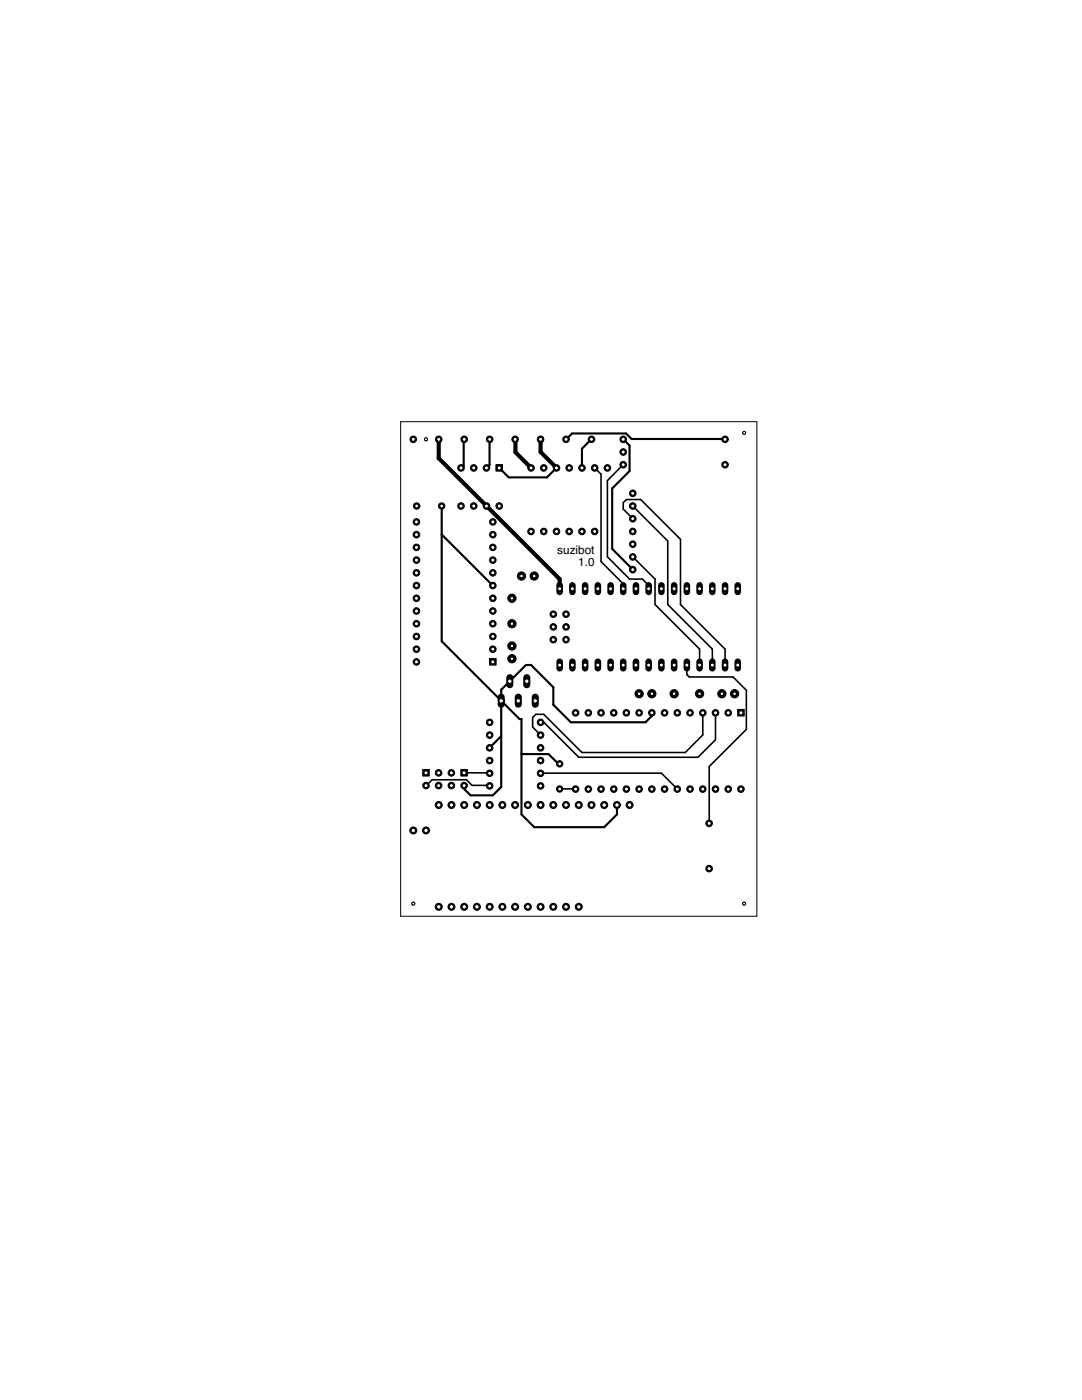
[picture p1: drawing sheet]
<svg xmlns="http://www.w3.org/2000/svg" width="216mm" height="279mm" viewBox="0 0 216 279" stroke-linecap="round" stroke-linejoin="round" font-family="sans-serif">
<defs><g id="words">
<g font-size="2.3">
<text x="111.2" y="110.5">suzibot</text>
<text x="115.4" y="113">1.0</text>
</g>
</g></defs>
<path d="M87.5 87.7v3.8l24.2 24.1v1.9M102.8 87.8v2.5l3.2 3.1M107.9 87.8v2.4l3.1 3.2M100 139.8h.4" fill="none" stroke="#000" stroke-width=".83"/>
<g fill="none" stroke="#000" stroke-width=".32">
<path d="M102.8 87.7v.1M105.9 93.3l.1 .1M118.7 93.4l1.2 1.2v17.5l4.5 4.4v1M124.4 92.7l-3.2 3.2v15.2l4.4 4.5h2.6l1.2 1.2v.7M126.3 101l6.9 7v12.6l8.9 8.9v3.2M126.3 111.1l4.4 4.5v5l8.9 8.9v3.2M126.3 103.5l-1.9-1.9v-1.3l.6-.6h2.8l8 7.9v13l8.9 8.9v3.2M137.1 132.7v1.9l.4 .5h8.8l2.6 2.7v7.8l-7.4 7.4v11.3M85 156.8l1.2-1.2h6.9l1.1 1.1 3.5 .1M92.6 154.2l5.1 .1M107.9 154.3h24.1l3.1 3.2M111.7 157.4l3.2 .1"/>
<path d="M140.5 142.6l-.3-.4v4.5l-3.5 3.5h-20.6l-7.6-7.6h-1.6l-.6 .6v1.9l1.6 1.6M142.8 142.2v5.4l-3.5 3.5h-23.8l-7-7h-.6M141.5 164.3h.1"/>
</g>
<g fill="none" stroke="#000" stroke-width=".42">
<path d="M92.6 87.7l-.1 .1v5.1l-.5 .5M97.7 87.7v5.1l-.6 .6M107.9 87.7v.1M111 93.3l-1.9 2h-7.6l-1.9-1.9M112.9 87.7l1.3-1.2h10.7l1.1 1.1 18.7 .1M118 87.7l-1.9 1.9v3.8M124.4 87.7l1.2 1.2v5.1l-3.4 3.5v12l4.1 4.2M88.1 101v27l15.6 15.5h.4v19l2.5 2.6h14l2.5-2.6v-1.9M88.1 106.7l10.2 10.1M98.3 116.8h.1M100 146.9l-2.3 2.3M104.1 150.5h5.4l1.9 1.9h.3"/>
<path d="M130.1 142.2v.7l-1.3 1.2h-14.9l-3.5-3.4v-3.5l-4.4-4.5h-1.1l-4.9 4.9v19.5l-1.7 1.6h-4.4l-1.3-1.2v-.7"/>
</g>
<circle cx="144" cy="138.5" r=".83" fill="#000" stroke="#000" stroke-width=".2"/>
<circle cx="144" cy="138.5" r=".36" fill="#fff" stroke="#000" stroke-width=".2"/>
<circle cx="146.6" cy="138.5" r=".83" fill="#000" stroke="#000" stroke-width=".2"/>
<circle cx="146.6" cy="138.5" r=".36" fill="#fff" stroke="#000" stroke-width=".2"/>
<circle cx="130.1" cy="138.5" r=".83" fill="#000" stroke="#000" stroke-width=".2"/>
<circle cx="130.1" cy="138.5" r=".36" fill="#fff" stroke="#000" stroke-width=".2"/>
<circle cx="127.5" cy="138.5" r=".83" fill="#000" stroke="#000" stroke-width=".2"/>
<circle cx="127.5" cy="138.5" r=".36" fill="#fff" stroke="#000" stroke-width=".2"/>
<circle cx="106.6" cy="115" r=".83" fill="#000" stroke="#000" stroke-width=".2"/>
<circle cx="106.6" cy="115" r=".36" fill="#fff" stroke="#000" stroke-width=".2"/>
<circle cx="104.1" cy="115" r=".83" fill="#000" stroke="#000" stroke-width=".2"/>
<circle cx="104.1" cy="115" r=".36" fill="#fff" stroke="#000" stroke-width=".2"/>
<circle cx="102.2" cy="128.9" r=".83" fill="#000" stroke="#000" stroke-width=".2"/>
<circle cx="102.2" cy="128.9" r=".36" fill="#fff" stroke="#000" stroke-width=".2"/>
<circle cx="102.2" cy="131.5" r=".83" fill="#000" stroke="#000" stroke-width=".2"/>
<circle cx="102.2" cy="131.5" r=".36" fill="#fff" stroke="#000" stroke-width=".2"/>
<path d="M101.7 135.2v1.5" fill="none" stroke="#000" stroke-width="1.4"/>
<circle cx="101.7" cy="136" r=".44" fill="#fff" stroke="#000" stroke-width=".2"/>
<path d="M105.1 135.2v1.5" fill="none" stroke="#000" stroke-width="1.4"/>
<circle cx="105.1" cy="136" r=".44" fill="#fff" stroke="#000" stroke-width=".2"/>
<path d="M100 139.1v1.4" fill="none" stroke="#000" stroke-width="1.4"/>
<circle cx="100" cy="139.9" r=".44" fill="#fff" stroke="#000" stroke-width=".2"/>
<path d="M103.4 139.1v1.4" fill="none" stroke="#000" stroke-width="1.4"/>
<circle cx="103.4" cy="139.9" r=".44" fill="#fff" stroke="#000" stroke-width=".2"/>
<path d="M106.8 139.1v1.4" fill="none" stroke="#000" stroke-width="1.4"/>
<circle cx="106.8" cy="139.9" r=".44" fill="#fff" stroke="#000" stroke-width=".2"/>
<path d="M99 92.7h1.3v1.3h-1.3z" fill="#000" stroke="#000" stroke-width=".2"/>
<circle cx="99.6" cy="93.4" r=".4" fill="#fff" stroke="#000" stroke-width=".2"/>
<circle cx="97.1" cy="93.4" r=".66" fill="#000" stroke="#000" stroke-width=".2"/>
<circle cx="97.1" cy="93.4" r=".4" fill="#fff" stroke="#000" stroke-width=".2"/>
<circle cx="94.5" cy="93.4" r=".66" fill="#000" stroke="#000" stroke-width=".2"/>
<circle cx="94.5" cy="93.4" r=".4" fill="#fff" stroke="#000" stroke-width=".2"/>
<circle cx="92" cy="93.4" r=".66" fill="#000" stroke="#000" stroke-width=".2"/>
<circle cx="92" cy="93.4" r=".4" fill="#fff" stroke="#000" stroke-width=".2"/>
<circle cx="92" cy="101" r=".66" fill="#000" stroke="#000" stroke-width=".2"/>
<circle cx="92" cy="101" r=".4" fill="#fff" stroke="#000" stroke-width=".2"/>
<circle cx="94.5" cy="101" r=".66" fill="#000" stroke="#000" stroke-width=".2"/>
<circle cx="94.5" cy="101" r=".4" fill="#fff" stroke="#000" stroke-width=".2"/>
<circle cx="97.1" cy="101" r=".66" fill="#000" stroke="#000" stroke-width=".2"/>
<circle cx="97.1" cy="101" r=".4" fill="#fff" stroke="#000" stroke-width=".2"/>
<circle cx="99.6" cy="101" r=".66" fill="#000" stroke="#000" stroke-width=".2"/>
<circle cx="99.6" cy="101" r=".4" fill="#fff" stroke="#000" stroke-width=".2"/>
<path d="M111.7 132.1v1.3" fill="none" stroke="#000" stroke-width="1.3"/>
<circle cx="111.7" cy="132.7" r=".4" fill="#fff" stroke="#000" stroke-width=".2"/>
<path d="M114.2 132.1v1.3" fill="none" stroke="#000" stroke-width="1.3"/>
<circle cx="114.2" cy="132.7" r=".4" fill="#fff" stroke="#000" stroke-width=".2"/>
<path d="M116.8 132.1v1.3" fill="none" stroke="#000" stroke-width="1.3"/>
<circle cx="116.8" cy="132.7" r=".4" fill="#fff" stroke="#000" stroke-width=".2"/>
<path d="M119.3 132.1v1.3" fill="none" stroke="#000" stroke-width="1.3"/>
<circle cx="119.3" cy="132.7" r=".4" fill="#fff" stroke="#000" stroke-width=".2"/>
<path d="M121.8 132.1v1.3" fill="none" stroke="#000" stroke-width="1.3"/>
<circle cx="121.8" cy="132.7" r=".4" fill="#fff" stroke="#000" stroke-width=".2"/>
<path d="M124.4 132.1v1.3" fill="none" stroke="#000" stroke-width="1.3"/>
<circle cx="124.4" cy="132.7" r=".4" fill="#fff" stroke="#000" stroke-width=".2"/>
<path d="M126.9 132.1v1.3" fill="none" stroke="#000" stroke-width="1.3"/>
<circle cx="126.9" cy="132.7" r=".4" fill="#fff" stroke="#000" stroke-width=".2"/>
<path d="M129.4 132.1v1.3" fill="none" stroke="#000" stroke-width="1.3"/>
<circle cx="129.4" cy="132.7" r=".4" fill="#fff" stroke="#000" stroke-width=".2"/>
<path d="M132 132.1v1.3" fill="none" stroke="#000" stroke-width="1.3"/>
<circle cx="132" cy="132.7" r=".4" fill="#fff" stroke="#000" stroke-width=".2"/>
<path d="M134.5 132.1v1.3" fill="none" stroke="#000" stroke-width="1.3"/>
<circle cx="134.5" cy="132.7" r=".4" fill="#fff" stroke="#000" stroke-width=".2"/>
<path d="M137.1 132.1v1.3" fill="none" stroke="#000" stroke-width="1.3"/>
<circle cx="137.1" cy="132.7" r=".4" fill="#fff" stroke="#000" stroke-width=".2"/>
<path d="M139.6 132.1v1.3" fill="none" stroke="#000" stroke-width="1.3"/>
<circle cx="139.6" cy="132.7" r=".4" fill="#fff" stroke="#000" stroke-width=".2"/>
<path d="M111.7 116.8v1.3" fill="none" stroke="#000" stroke-width="1.3"/>
<circle cx="111.7" cy="117.5" r=".4" fill="#fff" stroke="#000" stroke-width=".2"/>
<path d="M114.2 116.8v1.3" fill="none" stroke="#000" stroke-width="1.3"/>
<circle cx="114.2" cy="117.5" r=".4" fill="#fff" stroke="#000" stroke-width=".2"/>
<path d="M116.8 116.8v1.3" fill="none" stroke="#000" stroke-width="1.3"/>
<circle cx="116.8" cy="117.5" r=".4" fill="#fff" stroke="#000" stroke-width=".2"/>
<path d="M132 116.8v1.3" fill="none" stroke="#000" stroke-width="1.3"/>
<circle cx="132" cy="117.5" r=".4" fill="#fff" stroke="#000" stroke-width=".2"/>
<path d="M134.5 116.8v1.3" fill="none" stroke="#000" stroke-width="1.3"/>
<circle cx="134.5" cy="117.5" r=".4" fill="#fff" stroke="#000" stroke-width=".2"/>
<path d="M137.1 116.8v1.3" fill="none" stroke="#000" stroke-width="1.3"/>
<circle cx="137.1" cy="117.5" r=".4" fill="#fff" stroke="#000" stroke-width=".2"/>
<path d="M139.6 116.8v1.3" fill="none" stroke="#000" stroke-width="1.3"/>
<circle cx="139.6" cy="117.5" r=".4" fill="#fff" stroke="#000" stroke-width=".2"/>
<path d="M147.2 116.8v1.3" fill="none" stroke="#000" stroke-width="1.3"/>
<circle cx="147.2" cy="117.5" r=".4" fill="#fff" stroke="#000" stroke-width=".2"/>
<path d="M147.2 132.1v1.3" fill="none" stroke="#000" stroke-width="1.3"/>
<circle cx="147.2" cy="132.7" r=".4" fill="#fff" stroke="#000" stroke-width=".2"/>
<path d="M144.7 132.1v1.3" fill="none" stroke="#000" stroke-width="1.3"/>
<circle cx="144.7" cy="132.7" r=".4" fill="#fff" stroke="#000" stroke-width=".2"/>
<path d="M142.1 132.1v1.3" fill="none" stroke="#000" stroke-width="1.3"/>
<circle cx="142.1" cy="132.7" r=".4" fill="#fff" stroke="#000" stroke-width=".2"/>
<path d="M144.7 116.8v1.3" fill="none" stroke="#000" stroke-width="1.3"/>
<circle cx="144.7" cy="117.5" r=".4" fill="#fff" stroke="#000" stroke-width=".2"/>
<path d="M142.1 116.8v1.3" fill="none" stroke="#000" stroke-width="1.3"/>
<circle cx="142.1" cy="117.5" r=".4" fill="#fff" stroke="#000" stroke-width=".2"/>
<path d="M119.3 116.8v1.3" fill="none" stroke="#000" stroke-width="1.3"/>
<circle cx="119.3" cy="117.5" r=".4" fill="#fff" stroke="#000" stroke-width=".2"/>
<circle cx="112.9" cy="122.6" r=".66" fill="#000" stroke="#000" stroke-width=".2"/>
<circle cx="112.9" cy="122.6" r=".4" fill="#fff" stroke="#000" stroke-width=".2"/>
<circle cx="112.9" cy="125.1" r=".66" fill="#000" stroke="#000" stroke-width=".2"/>
<circle cx="112.9" cy="125.1" r=".4" fill="#fff" stroke="#000" stroke-width=".2"/>
<circle cx="112.9" cy="127.7" r=".66" fill="#000" stroke="#000" stroke-width=".2"/>
<circle cx="112.9" cy="127.7" r=".4" fill="#fff" stroke="#000" stroke-width=".2"/>
<path d="M129.4 116.8v1.3" fill="none" stroke="#000" stroke-width="1.3"/>
<circle cx="129.4" cy="117.5" r=".4" fill="#fff" stroke="#000" stroke-width=".2"/>
<path d="M126.9 116.8v1.3" fill="none" stroke="#000" stroke-width="1.3"/>
<circle cx="126.9" cy="117.5" r=".4" fill="#fff" stroke="#000" stroke-width=".2"/>
<path d="M124.4 116.8v1.3" fill="none" stroke="#000" stroke-width="1.3"/>
<circle cx="124.4" cy="117.5" r=".4" fill="#fff" stroke="#000" stroke-width=".2"/>
<path d="M121.8 116.8v1.3" fill="none" stroke="#000" stroke-width="1.3"/>
<circle cx="121.8" cy="117.5" r=".4" fill="#fff" stroke="#000" stroke-width=".2"/>
<circle cx="110.4" cy="122.6" r=".66" fill="#000" stroke="#000" stroke-width=".2"/>
<circle cx="110.4" cy="122.6" r=".4" fill="#fff" stroke="#000" stroke-width=".2"/>
<circle cx="110.4" cy="125.1" r=".66" fill="#000" stroke="#000" stroke-width=".2"/>
<circle cx="110.4" cy="125.1" r=".4" fill="#fff" stroke="#000" stroke-width=".2"/>
<circle cx="110.4" cy="127.7" r=".66" fill="#000" stroke="#000" stroke-width=".2"/>
<circle cx="110.4" cy="127.7" r=".4" fill="#fff" stroke="#000" stroke-width=".2"/>
<path d="M84.3 153.6h1.4v1.3h-1.4z" fill="#000" stroke="#000" stroke-width=".2"/>
<circle cx="85" cy="154.2" r=".4" fill="#fff" stroke="#000" stroke-width=".2"/>
<path d="M91.9 153.6h1.4v1.3h-1.4z" fill="#000" stroke="#000" stroke-width=".2"/>
<circle cx="92.6" cy="154.2" r=".4" fill="#fff" stroke="#000" stroke-width=".2"/>
<circle cx="87.5" cy="154.2" r=".66" fill="#000" stroke="#000" stroke-width=".2"/>
<circle cx="87.5" cy="154.2" r=".4" fill="#fff" stroke="#000" stroke-width=".2"/>
<circle cx="90.1" cy="154.2" r=".66" fill="#000" stroke="#000" stroke-width=".2"/>
<circle cx="90.1" cy="154.2" r=".4" fill="#fff" stroke="#000" stroke-width=".2"/>
<circle cx="90.1" cy="156.8" r=".66" fill="#000" stroke="#000" stroke-width=".2"/>
<circle cx="90.1" cy="156.8" r=".4" fill="#fff" stroke="#000" stroke-width=".2"/>
<circle cx="87.5" cy="156.8" r=".66" fill="#000" stroke="#000" stroke-width=".2"/>
<circle cx="87.5" cy="156.8" r=".4" fill="#fff" stroke="#000" stroke-width=".2"/>
<circle cx="85" cy="156.8" r=".66" fill="#000" stroke="#000" stroke-width=".2"/>
<circle cx="85" cy="156.8" r=".4" fill="#fff" stroke="#000" stroke-width=".2"/>
<circle cx="92.6" cy="156.8" r=".66" fill="#000" stroke="#000" stroke-width=".2"/>
<circle cx="92.6" cy="156.8" r=".4" fill="#fff" stroke="#000" stroke-width=".2"/>
<circle cx="139.6" cy="138.5" r=".83" fill="#000" stroke="#000" stroke-width=".2"/>
<circle cx="139.6" cy="138.5" r=".36" fill="#fff" stroke="#000" stroke-width=".2"/>
<circle cx="134.5" cy="138.5" r=".83" fill="#000" stroke="#000" stroke-width=".2"/>
<circle cx="134.5" cy="138.5" r=".36" fill="#fff" stroke="#000" stroke-width=".2"/>
<circle cx="102.2" cy="119.4" r=".83" fill="#000" stroke="#000" stroke-width=".2"/>
<circle cx="102.2" cy="119.4" r=".36" fill="#fff" stroke="#000" stroke-width=".2"/>
<circle cx="102.2" cy="124.5" r=".83" fill="#000" stroke="#000" stroke-width=".2"/>
<circle cx="102.2" cy="124.5" r=".36" fill="#fff" stroke="#000" stroke-width=".2"/>
<circle cx="106" cy="106.1" r=".66" fill="#000" stroke="#000" stroke-width=".2"/>
<circle cx="106" cy="106.1" r=".4" fill="#fff" stroke="#000" stroke-width=".2"/>
<circle cx="108.5" cy="106.1" r=".66" fill="#000" stroke="#000" stroke-width=".2"/>
<circle cx="108.5" cy="106.1" r=".4" fill="#fff" stroke="#000" stroke-width=".2"/>
<circle cx="111" cy="106.1" r=".66" fill="#000" stroke="#000" stroke-width=".2"/>
<circle cx="111" cy="106.1" r=".4" fill="#fff" stroke="#000" stroke-width=".2"/>
<circle cx="113.6" cy="106.1" r=".66" fill="#000" stroke="#000" stroke-width=".2"/>
<circle cx="113.6" cy="106.1" r=".4" fill="#fff" stroke="#000" stroke-width=".2"/>
<circle cx="116.1" cy="106.1" r=".66" fill="#000" stroke="#000" stroke-width=".2"/>
<circle cx="116.1" cy="106.1" r=".4" fill="#fff" stroke="#000" stroke-width=".2"/>
<circle cx="118.7" cy="106.1" r=".66" fill="#000" stroke="#000" stroke-width=".2"/>
<circle cx="118.7" cy="106.1" r=".4" fill="#fff" stroke="#000" stroke-width=".2"/>
<circle cx="106" cy="93.4" r=".66" fill="#000" stroke="#000" stroke-width=".2"/>
<circle cx="106" cy="93.4" r=".4" fill="#fff" stroke="#000" stroke-width=".2"/>
<circle cx="108.5" cy="93.4" r=".66" fill="#000" stroke="#000" stroke-width=".2"/>
<circle cx="108.5" cy="93.4" r=".4" fill="#fff" stroke="#000" stroke-width=".2"/>
<circle cx="111" cy="93.4" r=".66" fill="#000" stroke="#000" stroke-width=".2"/>
<circle cx="111" cy="93.4" r=".4" fill="#fff" stroke="#000" stroke-width=".2"/>
<circle cx="113.6" cy="93.4" r=".66" fill="#000" stroke="#000" stroke-width=".2"/>
<circle cx="113.6" cy="93.4" r=".4" fill="#fff" stroke="#000" stroke-width=".2"/>
<circle cx="116.1" cy="93.4" r=".66" fill="#000" stroke="#000" stroke-width=".2"/>
<circle cx="116.1" cy="93.4" r=".4" fill="#fff" stroke="#000" stroke-width=".2"/>
<circle cx="118.7" cy="93.4" r=".66" fill="#000" stroke="#000" stroke-width=".2"/>
<circle cx="118.7" cy="93.4" r=".4" fill="#fff" stroke="#000" stroke-width=".2"/>
<circle cx="121.2" cy="93.4" r=".66" fill="#000" stroke="#000" stroke-width=".2"/>
<circle cx="121.2" cy="93.4" r=".4" fill="#fff" stroke="#000" stroke-width=".2"/>
<circle cx="98.3" cy="129.6" r=".66" fill="#000" stroke="#000" stroke-width=".2"/>
<circle cx="98.3" cy="129.6" r=".4" fill="#fff" stroke="#000" stroke-width=".2"/>
<circle cx="98.3" cy="127" r=".66" fill="#000" stroke="#000" stroke-width=".2"/>
<circle cx="98.3" cy="127" r=".4" fill="#fff" stroke="#000" stroke-width=".2"/>
<circle cx="98.3" cy="124.5" r=".66" fill="#000" stroke="#000" stroke-width=".2"/>
<circle cx="98.3" cy="124.5" r=".4" fill="#fff" stroke="#000" stroke-width=".2"/>
<circle cx="98.3" cy="121.9" r=".66" fill="#000" stroke="#000" stroke-width=".2"/>
<circle cx="98.3" cy="121.9" r=".4" fill="#fff" stroke="#000" stroke-width=".2"/>
<circle cx="98.3" cy="119.4" r=".66" fill="#000" stroke="#000" stroke-width=".2"/>
<circle cx="98.3" cy="119.4" r=".4" fill="#fff" stroke="#000" stroke-width=".2"/>
<circle cx="98.3" cy="116.9" r=".66" fill="#000" stroke="#000" stroke-width=".2"/>
<circle cx="98.3" cy="116.9" r=".4" fill="#fff" stroke="#000" stroke-width=".2"/>
<circle cx="98.3" cy="114.3" r=".66" fill="#000" stroke="#000" stroke-width=".2"/>
<circle cx="98.3" cy="114.3" r=".4" fill="#fff" stroke="#000" stroke-width=".2"/>
<circle cx="98.3" cy="111.8" r=".66" fill="#000" stroke="#000" stroke-width=".2"/>
<circle cx="98.3" cy="111.8" r=".4" fill="#fff" stroke="#000" stroke-width=".2"/>
<circle cx="98.3" cy="109.2" r=".66" fill="#000" stroke="#000" stroke-width=".2"/>
<circle cx="98.3" cy="109.2" r=".4" fill="#fff" stroke="#000" stroke-width=".2"/>
<circle cx="98.3" cy="106.7" r=".66" fill="#000" stroke="#000" stroke-width=".2"/>
<circle cx="98.3" cy="106.7" r=".4" fill="#fff" stroke="#000" stroke-width=".2"/>
<circle cx="98.3" cy="104.2" r=".66" fill="#000" stroke="#000" stroke-width=".2"/>
<circle cx="98.3" cy="104.2" r=".4" fill="#fff" stroke="#000" stroke-width=".2"/>
<circle cx="83.1" cy="104.2" r=".66" fill="#000" stroke="#000" stroke-width=".2"/>
<circle cx="83.1" cy="104.2" r=".4" fill="#fff" stroke="#000" stroke-width=".2"/>
<circle cx="83.1" cy="106.7" r=".66" fill="#000" stroke="#000" stroke-width=".2"/>
<circle cx="83.1" cy="106.7" r=".4" fill="#fff" stroke="#000" stroke-width=".2"/>
<circle cx="83.1" cy="109.2" r=".66" fill="#000" stroke="#000" stroke-width=".2"/>
<circle cx="83.1" cy="109.2" r=".4" fill="#fff" stroke="#000" stroke-width=".2"/>
<circle cx="83.1" cy="111.8" r=".66" fill="#000" stroke="#000" stroke-width=".2"/>
<circle cx="83.1" cy="111.8" r=".4" fill="#fff" stroke="#000" stroke-width=".2"/>
<circle cx="83.1" cy="114.3" r=".66" fill="#000" stroke="#000" stroke-width=".2"/>
<circle cx="83.1" cy="114.3" r=".4" fill="#fff" stroke="#000" stroke-width=".2"/>
<circle cx="83.1" cy="116.9" r=".66" fill="#000" stroke="#000" stroke-width=".2"/>
<circle cx="83.1" cy="116.9" r=".4" fill="#fff" stroke="#000" stroke-width=".2"/>
<circle cx="83.1" cy="119.4" r=".66" fill="#000" stroke="#000" stroke-width=".2"/>
<circle cx="83.1" cy="119.4" r=".4" fill="#fff" stroke="#000" stroke-width=".2"/>
<circle cx="83.1" cy="121.9" r=".66" fill="#000" stroke="#000" stroke-width=".2"/>
<circle cx="83.1" cy="121.9" r=".4" fill="#fff" stroke="#000" stroke-width=".2"/>
<circle cx="83.1" cy="124.5" r=".66" fill="#000" stroke="#000" stroke-width=".2"/>
<circle cx="83.1" cy="124.5" r=".4" fill="#fff" stroke="#000" stroke-width=".2"/>
<circle cx="83.1" cy="127" r=".66" fill="#000" stroke="#000" stroke-width=".2"/>
<circle cx="83.1" cy="127" r=".4" fill="#fff" stroke="#000" stroke-width=".2"/>
<circle cx="83.1" cy="129.6" r=".66" fill="#000" stroke="#000" stroke-width=".2"/>
<circle cx="83.1" cy="129.6" r=".4" fill="#fff" stroke="#000" stroke-width=".2"/>
<circle cx="83.1" cy="132.1" r=".66" fill="#000" stroke="#000" stroke-width=".2"/>
<circle cx="83.1" cy="132.1" r=".4" fill="#fff" stroke="#000" stroke-width=".2"/>
<path d="M97.7 131.4h1.3v1.3h-1.3z" fill="#000" stroke="#000" stroke-width=".2"/>
<circle cx="98.3" cy="132.1" r=".4" fill="#fff" stroke="#000" stroke-width=".2"/>
<circle cx="126.3" cy="98.4" r=".66" fill="#000" stroke="#000" stroke-width=".2"/>
<circle cx="126.3" cy="98.4" r=".4" fill="#fff" stroke="#000" stroke-width=".2"/>
<circle cx="126.3" cy="101" r=".66" fill="#000" stroke="#000" stroke-width=".2"/>
<circle cx="126.3" cy="101" r=".4" fill="#fff" stroke="#000" stroke-width=".2"/>
<circle cx="126.3" cy="103.5" r=".66" fill="#000" stroke="#000" stroke-width=".2"/>
<circle cx="126.3" cy="103.5" r=".4" fill="#fff" stroke="#000" stroke-width=".2"/>
<circle cx="126.3" cy="106.1" r=".66" fill="#000" stroke="#000" stroke-width=".2"/>
<circle cx="126.3" cy="106.1" r=".4" fill="#fff" stroke="#000" stroke-width=".2"/>
<circle cx="126.3" cy="108.6" r=".66" fill="#000" stroke="#000" stroke-width=".2"/>
<circle cx="126.3" cy="108.6" r=".4" fill="#fff" stroke="#000" stroke-width=".2"/>
<circle cx="126.3" cy="111.1" r=".66" fill="#000" stroke="#000" stroke-width=".2"/>
<circle cx="126.3" cy="111.1" r=".4" fill="#fff" stroke="#000" stroke-width=".2"/>
<circle cx="126.3" cy="113.7" r=".66" fill="#000" stroke="#000" stroke-width=".2"/>
<circle cx="126.3" cy="113.7" r=".4" fill="#fff" stroke="#000" stroke-width=".2"/>
<circle cx="124.4" cy="87.7" r=".66" fill="#000" stroke="#000" stroke-width=".2"/>
<circle cx="124.4" cy="87.7" r=".4" fill="#fff" stroke="#000" stroke-width=".2"/>
<circle cx="124.4" cy="90.2" r=".66" fill="#000" stroke="#000" stroke-width=".2"/>
<circle cx="124.4" cy="90.2" r=".4" fill="#fff" stroke="#000" stroke-width=".2"/>
<circle cx="124.4" cy="92.8" r=".66" fill="#000" stroke="#000" stroke-width=".2"/>
<circle cx="124.4" cy="92.8" r=".4" fill="#fff" stroke="#000" stroke-width=".2"/>
<circle cx="144.7" cy="87.7" r=".66" fill="#000" stroke="#000" stroke-width=".2"/>
<circle cx="144.7" cy="87.7" r=".4" fill="#fff" stroke="#000" stroke-width=".2"/>
<circle cx="144.7" cy="92.8" r=".66" fill="#000" stroke="#000" stroke-width=".2"/>
<circle cx="144.7" cy="92.8" r=".4" fill="#fff" stroke="#000" stroke-width=".2"/>
<circle cx="82.5" cy="165.7" r=".7" fill="#000" stroke="#000" stroke-width=".2"/>
<circle cx="82.5" cy="165.7" r=".44" fill="#fff" stroke="#000" stroke-width=".2"/>
<circle cx="87.5" cy="181" r=".7" fill="#000" stroke="#000" stroke-width=".2"/>
<circle cx="87.5" cy="181" r=".44" fill="#fff" stroke="#000" stroke-width=".2"/>
<circle cx="90.1" cy="181" r=".7" fill="#000" stroke="#000" stroke-width=".2"/>
<circle cx="90.1" cy="181" r=".44" fill="#fff" stroke="#000" stroke-width=".2"/>
<circle cx="92.6" cy="181" r=".7" fill="#000" stroke="#000" stroke-width=".2"/>
<circle cx="92.6" cy="181" r=".44" fill="#fff" stroke="#000" stroke-width=".2"/>
<circle cx="95.2" cy="181" r=".7" fill="#000" stroke="#000" stroke-width=".2"/>
<circle cx="95.2" cy="181" r=".44" fill="#fff" stroke="#000" stroke-width=".2"/>
<circle cx="97.7" cy="181" r=".7" fill="#000" stroke="#000" stroke-width=".2"/>
<circle cx="97.7" cy="181" r=".44" fill="#fff" stroke="#000" stroke-width=".2"/>
<circle cx="100.2" cy="181" r=".7" fill="#000" stroke="#000" stroke-width=".2"/>
<circle cx="100.2" cy="181" r=".44" fill="#fff" stroke="#000" stroke-width=".2"/>
<circle cx="102.8" cy="181" r=".7" fill="#000" stroke="#000" stroke-width=".2"/>
<circle cx="102.8" cy="181" r=".44" fill="#fff" stroke="#000" stroke-width=".2"/>
<circle cx="105.3" cy="181" r=".7" fill="#000" stroke="#000" stroke-width=".2"/>
<circle cx="105.3" cy="181" r=".44" fill="#fff" stroke="#000" stroke-width=".2"/>
<circle cx="107.9" cy="181" r=".7" fill="#000" stroke="#000" stroke-width=".2"/>
<circle cx="107.9" cy="181" r=".44" fill="#fff" stroke="#000" stroke-width=".2"/>
<circle cx="110.4" cy="181" r=".7" fill="#000" stroke="#000" stroke-width=".2"/>
<circle cx="110.4" cy="181" r=".44" fill="#fff" stroke="#000" stroke-width=".2"/>
<circle cx="112.9" cy="181" r=".7" fill="#000" stroke="#000" stroke-width=".2"/>
<circle cx="112.9" cy="181" r=".44" fill="#fff" stroke="#000" stroke-width=".2"/>
<circle cx="115.5" cy="181" r=".7" fill="#000" stroke="#000" stroke-width=".2"/>
<circle cx="115.5" cy="181" r=".44" fill="#fff" stroke="#000" stroke-width=".2"/>
<circle cx="125.6" cy="160.7" r=".7" fill="#000" stroke="#000" stroke-width=".2"/>
<circle cx="125.6" cy="160.7" r=".44" fill="#fff" stroke="#000" stroke-width=".2"/>
<circle cx="123.1" cy="160.7" r=".7" fill="#000" stroke="#000" stroke-width=".2"/>
<circle cx="123.1" cy="160.7" r=".44" fill="#fff" stroke="#000" stroke-width=".2"/>
<circle cx="120.6" cy="160.7" r=".7" fill="#000" stroke="#000" stroke-width=".2"/>
<circle cx="120.6" cy="160.7" r=".44" fill="#fff" stroke="#000" stroke-width=".2"/>
<circle cx="118" cy="160.7" r=".7" fill="#000" stroke="#000" stroke-width=".2"/>
<circle cx="118" cy="160.7" r=".44" fill="#fff" stroke="#000" stroke-width=".2"/>
<circle cx="115.5" cy="160.7" r=".7" fill="#000" stroke="#000" stroke-width=".2"/>
<circle cx="115.5" cy="160.7" r=".44" fill="#fff" stroke="#000" stroke-width=".2"/>
<circle cx="112.9" cy="160.7" r=".7" fill="#000" stroke="#000" stroke-width=".2"/>
<circle cx="112.9" cy="160.7" r=".44" fill="#fff" stroke="#000" stroke-width=".2"/>
<circle cx="110.4" cy="160.7" r=".7" fill="#000" stroke="#000" stroke-width=".2"/>
<circle cx="110.4" cy="160.7" r=".44" fill="#fff" stroke="#000" stroke-width=".2"/>
<circle cx="107.9" cy="160.7" r=".7" fill="#000" stroke="#000" stroke-width=".2"/>
<circle cx="107.9" cy="160.7" r=".44" fill="#fff" stroke="#000" stroke-width=".2"/>
<circle cx="105.3" cy="160.7" r=".7" fill="#000" stroke="#000" stroke-width=".2"/>
<circle cx="105.3" cy="160.7" r=".44" fill="#fff" stroke="#000" stroke-width=".2"/>
<circle cx="102.8" cy="160.7" r=".7" fill="#000" stroke="#000" stroke-width=".2"/>
<circle cx="102.8" cy="160.7" r=".44" fill="#fff" stroke="#000" stroke-width=".2"/>
<circle cx="100.2" cy="160.7" r=".7" fill="#000" stroke="#000" stroke-width=".2"/>
<circle cx="100.2" cy="160.7" r=".44" fill="#fff" stroke="#000" stroke-width=".2"/>
<circle cx="97.7" cy="160.7" r=".7" fill="#000" stroke="#000" stroke-width=".2"/>
<circle cx="97.7" cy="160.7" r=".44" fill="#fff" stroke="#000" stroke-width=".2"/>
<circle cx="95.2" cy="160.7" r=".7" fill="#000" stroke="#000" stroke-width=".2"/>
<circle cx="95.2" cy="160.7" r=".44" fill="#fff" stroke="#000" stroke-width=".2"/>
<circle cx="92.6" cy="160.7" r=".7" fill="#000" stroke="#000" stroke-width=".2"/>
<circle cx="92.6" cy="160.7" r=".44" fill="#fff" stroke="#000" stroke-width=".2"/>
<circle cx="90.1" cy="160.7" r=".7" fill="#000" stroke="#000" stroke-width=".2"/>
<circle cx="90.1" cy="160.7" r=".44" fill="#fff" stroke="#000" stroke-width=".2"/>
<circle cx="87.5" cy="160.7" r=".7" fill="#000" stroke="#000" stroke-width=".2"/>
<circle cx="87.5" cy="160.7" r=".44" fill="#fff" stroke="#000" stroke-width=".2"/>
<circle cx="85" cy="165.7" r=".7" fill="#000" stroke="#000" stroke-width=".2"/>
<circle cx="85" cy="165.7" r=".44" fill="#fff" stroke="#000" stroke-width=".2"/>
<circle cx="141.5" cy="173.4" r=".66" fill="#000" stroke="#000" stroke-width=".2"/>
<circle cx="141.5" cy="173.4" r=".4" fill="#fff" stroke="#000" stroke-width=".2"/>
<circle cx="141.5" cy="164.3" r=".66" fill="#000" stroke="#000" stroke-width=".2"/>
<circle cx="141.5" cy="164.3" r=".4" fill="#fff" stroke="#000" stroke-width=".2"/>
<path d="M147.2 141.6h1.3v1.3h-1.3z" fill="#000" stroke="#000" stroke-width=".2"/>
<circle cx="147.8" cy="142.3" r=".4" fill="#fff" stroke="#000" stroke-width=".2"/>
<circle cx="145.3" cy="142.3" r=".66" fill="#000" stroke="#000" stroke-width=".2"/>
<circle cx="145.3" cy="142.3" r=".4" fill="#fff" stroke="#000" stroke-width=".2"/>
<circle cx="142.8" cy="142.3" r=".66" fill="#000" stroke="#000" stroke-width=".2"/>
<circle cx="142.8" cy="142.3" r=".4" fill="#fff" stroke="#000" stroke-width=".2"/>
<circle cx="140.2" cy="142.3" r=".66" fill="#000" stroke="#000" stroke-width=".2"/>
<circle cx="140.2" cy="142.3" r=".4" fill="#fff" stroke="#000" stroke-width=".2"/>
<circle cx="137.7" cy="142.3" r=".66" fill="#000" stroke="#000" stroke-width=".2"/>
<circle cx="137.7" cy="142.3" r=".4" fill="#fff" stroke="#000" stroke-width=".2"/>
<circle cx="135.1" cy="142.3" r=".66" fill="#000" stroke="#000" stroke-width=".2"/>
<circle cx="135.1" cy="142.3" r=".4" fill="#fff" stroke="#000" stroke-width=".2"/>
<circle cx="132.6" cy="142.3" r=".66" fill="#000" stroke="#000" stroke-width=".2"/>
<circle cx="132.6" cy="142.3" r=".4" fill="#fff" stroke="#000" stroke-width=".2"/>
<circle cx="130.1" cy="142.3" r=".66" fill="#000" stroke="#000" stroke-width=".2"/>
<circle cx="130.1" cy="142.3" r=".4" fill="#fff" stroke="#000" stroke-width=".2"/>
<circle cx="127.5" cy="142.3" r=".66" fill="#000" stroke="#000" stroke-width=".2"/>
<circle cx="127.5" cy="142.3" r=".4" fill="#fff" stroke="#000" stroke-width=".2"/>
<circle cx="125" cy="142.3" r=".66" fill="#000" stroke="#000" stroke-width=".2"/>
<circle cx="125" cy="142.3" r=".4" fill="#fff" stroke="#000" stroke-width=".2"/>
<circle cx="122.5" cy="142.3" r=".66" fill="#000" stroke="#000" stroke-width=".2"/>
<circle cx="122.5" cy="142.3" r=".4" fill="#fff" stroke="#000" stroke-width=".2"/>
<circle cx="119.9" cy="142.3" r=".66" fill="#000" stroke="#000" stroke-width=".2"/>
<circle cx="119.9" cy="142.3" r=".4" fill="#fff" stroke="#000" stroke-width=".2"/>
<circle cx="117.4" cy="142.3" r=".66" fill="#000" stroke="#000" stroke-width=".2"/>
<circle cx="117.4" cy="142.3" r=".4" fill="#fff" stroke="#000" stroke-width=".2"/>
<circle cx="114.9" cy="142.3" r=".66" fill="#000" stroke="#000" stroke-width=".2"/>
<circle cx="114.9" cy="142.3" r=".4" fill="#fff" stroke="#000" stroke-width=".2"/>
<circle cx="114.9" cy="157.5" r=".66" fill="#000" stroke="#000" stroke-width=".2"/>
<circle cx="114.9" cy="157.5" r=".4" fill="#fff" stroke="#000" stroke-width=".2"/>
<circle cx="117.4" cy="157.5" r=".66" fill="#000" stroke="#000" stroke-width=".2"/>
<circle cx="117.4" cy="157.5" r=".4" fill="#fff" stroke="#000" stroke-width=".2"/>
<circle cx="119.9" cy="157.5" r=".66" fill="#000" stroke="#000" stroke-width=".2"/>
<circle cx="119.9" cy="157.5" r=".4" fill="#fff" stroke="#000" stroke-width=".2"/>
<circle cx="122.5" cy="157.5" r=".66" fill="#000" stroke="#000" stroke-width=".2"/>
<circle cx="122.5" cy="157.5" r=".4" fill="#fff" stroke="#000" stroke-width=".2"/>
<circle cx="125" cy="157.5" r=".66" fill="#000" stroke="#000" stroke-width=".2"/>
<circle cx="125" cy="157.5" r=".4" fill="#fff" stroke="#000" stroke-width=".2"/>
<circle cx="127.5" cy="157.5" r=".66" fill="#000" stroke="#000" stroke-width=".2"/>
<circle cx="127.5" cy="157.5" r=".4" fill="#fff" stroke="#000" stroke-width=".2"/>
<circle cx="130.1" cy="157.5" r=".66" fill="#000" stroke="#000" stroke-width=".2"/>
<circle cx="130.1" cy="157.5" r=".4" fill="#fff" stroke="#000" stroke-width=".2"/>
<circle cx="132.6" cy="157.5" r=".66" fill="#000" stroke="#000" stroke-width=".2"/>
<circle cx="132.6" cy="157.5" r=".4" fill="#fff" stroke="#000" stroke-width=".2"/>
<circle cx="135.1" cy="157.5" r=".66" fill="#000" stroke="#000" stroke-width=".2"/>
<circle cx="135.1" cy="157.5" r=".4" fill="#fff" stroke="#000" stroke-width=".2"/>
<circle cx="137.7" cy="157.5" r=".66" fill="#000" stroke="#000" stroke-width=".2"/>
<circle cx="137.7" cy="157.5" r=".4" fill="#fff" stroke="#000" stroke-width=".2"/>
<circle cx="140.2" cy="157.5" r=".66" fill="#000" stroke="#000" stroke-width=".2"/>
<circle cx="140.2" cy="157.5" r=".4" fill="#fff" stroke="#000" stroke-width=".2"/>
<circle cx="142.8" cy="157.5" r=".66" fill="#000" stroke="#000" stroke-width=".2"/>
<circle cx="142.8" cy="157.5" r=".4" fill="#fff" stroke="#000" stroke-width=".2"/>
<circle cx="145.3" cy="157.5" r=".66" fill="#000" stroke="#000" stroke-width=".2"/>
<circle cx="145.3" cy="157.5" r=".4" fill="#fff" stroke="#000" stroke-width=".2"/>
<circle cx="147.8" cy="157.5" r=".66" fill="#000" stroke="#000" stroke-width=".2"/>
<circle cx="147.8" cy="157.5" r=".4" fill="#fff" stroke="#000" stroke-width=".2"/>
<circle cx="111.7" cy="152.4" r=".64" fill="#000" stroke="#000" stroke-width=".2"/>
<circle cx="111.7" cy="152.4" r=".38" fill="#fff" stroke="#000" stroke-width=".2"/>
<circle cx="111.7" cy="157.5" r=".64" fill="#000" stroke="#000" stroke-width=".2"/>
<circle cx="111.7" cy="157.5" r=".38" fill="#fff" stroke="#000" stroke-width=".2"/>
<circle cx="88.1" cy="101" r=".64" fill="#000" stroke="#000" stroke-width=".2"/>
<circle cx="88.1" cy="101" r=".38" fill="#fff" stroke="#000" stroke-width=".2"/>
<circle cx="83.1" cy="101" r=".64" fill="#000" stroke="#000" stroke-width=".2"/>
<circle cx="83.1" cy="101" r=".38" fill="#fff" stroke="#000" stroke-width=".2"/>
<circle cx="97.7" cy="144.2" r=".66" fill="#000" stroke="#000" stroke-width=".2"/>
<circle cx="97.7" cy="144.2" r=".4" fill="#fff" stroke="#000" stroke-width=".2"/>
<circle cx="97.7" cy="146.7" r=".66" fill="#000" stroke="#000" stroke-width=".2"/>
<circle cx="97.7" cy="146.7" r=".4" fill="#fff" stroke="#000" stroke-width=".2"/>
<circle cx="97.7" cy="149.2" r=".66" fill="#000" stroke="#000" stroke-width=".2"/>
<circle cx="97.7" cy="149.2" r=".4" fill="#fff" stroke="#000" stroke-width=".2"/>
<circle cx="97.7" cy="151.8" r=".66" fill="#000" stroke="#000" stroke-width=".2"/>
<circle cx="97.7" cy="151.8" r=".4" fill="#fff" stroke="#000" stroke-width=".2"/>
<circle cx="97.7" cy="154.3" r=".66" fill="#000" stroke="#000" stroke-width=".2"/>
<circle cx="97.7" cy="154.3" r=".4" fill="#fff" stroke="#000" stroke-width=".2"/>
<circle cx="97.7" cy="156.8" r=".66" fill="#000" stroke="#000" stroke-width=".2"/>
<circle cx="97.7" cy="156.8" r=".4" fill="#fff" stroke="#000" stroke-width=".2"/>
<circle cx="107.9" cy="156.8" r=".66" fill="#000" stroke="#000" stroke-width=".2"/>
<circle cx="107.9" cy="156.8" r=".4" fill="#fff" stroke="#000" stroke-width=".2"/>
<circle cx="107.9" cy="154.3" r=".66" fill="#000" stroke="#000" stroke-width=".2"/>
<circle cx="107.9" cy="154.3" r=".4" fill="#fff" stroke="#000" stroke-width=".2"/>
<circle cx="107.9" cy="151.8" r=".66" fill="#000" stroke="#000" stroke-width=".2"/>
<circle cx="107.9" cy="151.8" r=".4" fill="#fff" stroke="#000" stroke-width=".2"/>
<circle cx="107.9" cy="149.2" r=".66" fill="#000" stroke="#000" stroke-width=".2"/>
<circle cx="107.9" cy="149.2" r=".4" fill="#fff" stroke="#000" stroke-width=".2"/>
<circle cx="107.9" cy="146.7" r=".66" fill="#000" stroke="#000" stroke-width=".2"/>
<circle cx="107.9" cy="146.7" r=".4" fill="#fff" stroke="#000" stroke-width=".2"/>
<circle cx="107.9" cy="144.2" r=".66" fill="#000" stroke="#000" stroke-width=".2"/>
<circle cx="107.9" cy="144.2" r=".4" fill="#fff" stroke="#000" stroke-width=".2"/>
<circle cx="118" cy="87.7" r=".66" fill="#000" stroke="#000" stroke-width=".2"/>
<circle cx="118" cy="87.7" r=".4" fill="#fff" stroke="#000" stroke-width=".2"/>
<circle cx="112.9" cy="87.7" r=".66" fill="#000" stroke="#000" stroke-width=".2"/>
<circle cx="112.9" cy="87.7" r=".4" fill="#fff" stroke="#000" stroke-width=".2"/>
<circle cx="107.9" cy="87.7" r=".66" fill="#000" stroke="#000" stroke-width=".2"/>
<circle cx="107.9" cy="87.7" r=".4" fill="#fff" stroke="#000" stroke-width=".2"/>
<circle cx="102.8" cy="87.7" r=".66" fill="#000" stroke="#000" stroke-width=".2"/>
<circle cx="102.8" cy="87.7" r=".4" fill="#fff" stroke="#000" stroke-width=".2"/>
<circle cx="97.7" cy="87.7" r=".66" fill="#000" stroke="#000" stroke-width=".2"/>
<circle cx="97.7" cy="87.7" r=".4" fill="#fff" stroke="#000" stroke-width=".2"/>
<circle cx="92.6" cy="87.7" r=".66" fill="#000" stroke="#000" stroke-width=".2"/>
<circle cx="92.6" cy="87.7" r=".4" fill="#fff" stroke="#000" stroke-width=".2"/>
<circle cx="87.5" cy="87.7" r=".66" fill="#000" stroke="#000" stroke-width=".2"/>
<circle cx="87.5" cy="87.7" r=".4" fill="#fff" stroke="#000" stroke-width=".2"/>
<circle cx="82.5" cy="87.7" r=".66" fill="#000" stroke="#000" stroke-width=".2"/>
<circle cx="82.5" cy="87.7" r=".4" fill="#fff" stroke="#000" stroke-width=".2"/>
<g fill="none" stroke="#000" stroke-width=".2">
<path d="M79.9 84.2h71.1v98.7h-71.1z"/>
<circle cx="82.5" cy="180.3" r=".3"/>
</g>
<circle cx="82.5" cy="180.3" r=".3" fill="#fff" stroke="#000" stroke-width=".2"/>
<circle cx="148.5" cy="180.3" r=".3" fill="none" stroke="#000" stroke-width=".2"/>
<circle cx="148.5" cy="180.3" r=".3" fill="#fff" stroke="#000" stroke-width=".2"/>
<circle cx="148.5" cy="86.4" r=".3" fill="none" stroke="#000" stroke-width=".2"/>
<circle cx="148.5" cy="86.4" r=".3" fill="#fff" stroke="#000" stroke-width=".2"/>
<circle cx="85" cy="87.7" r=".3" fill="none" stroke="#000" stroke-width=".2"/>
<circle cx="85" cy="87.7" r=".3" fill="#fff" stroke="#000" stroke-width=".2"/>
<use href="#words"/>
</svg>
